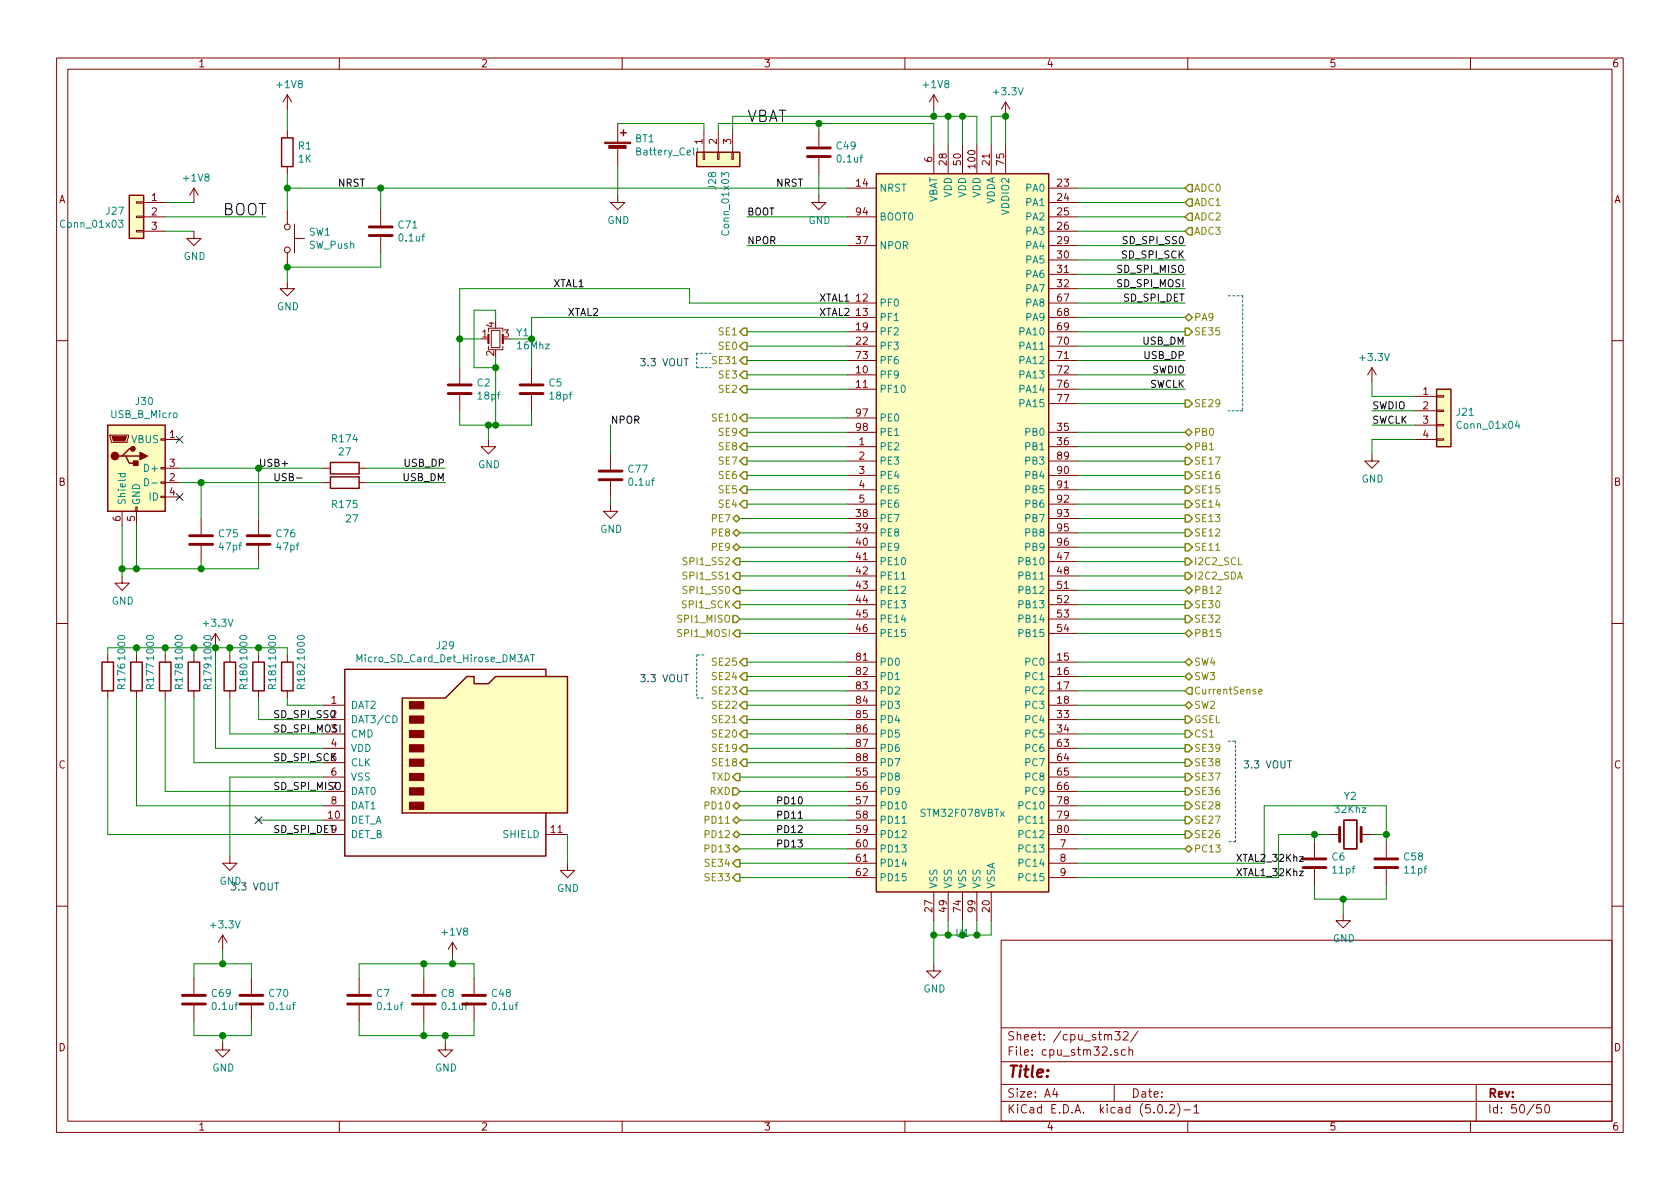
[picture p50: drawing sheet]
<svg xmlns="http://www.w3.org/2000/svg" width="297mm" height="210mm" viewBox="0 0 297 210" stroke-linecap="round" stroke-linejoin="round" font-family="sans-serif">
<defs><g id="words">
<g font-size="2.8">
<text x="132.1" y="21.6">VBAT</text>
<text x="39.4" y="38.1">BOOT</text>
</g>
<text font-size="2.8" fill="#840000" x="178" y="190.5">Title:</text>
<g font-size="2.1" fill="#840000">
<text x="178" y="184">Sheet: /cpu_stm32/</text>
<text x="178" y="186.7">File: cpu_stm32.sch</text>
<text x="178" y="196.9">KiCad E.D.A. kicad (5.0.2)-1</text>
<text x="178" y="194.1">Size: A4</text>
<text x="200" y="194.1">Date:</text>
<text x="263" y="194.1">Rev:</text>
<text x="263" y="196.9">Id: 50/50</text>
</g>
<g font-size="1.8" fill="#840000">
<text x="35" y="11.9">1</text>
<text x="85" y="11.9">2</text>
<text x="135" y="11.9">3</text>
<text x="185" y="11.9">4</text>
<text x="235" y="11.9">5</text>
<text x="285" y="11.9">6</text>
<text x="124.2" y="25.5" transform="rotate(-90 124.2 25.5)">1</text>
<text x="126.7" y="25.5" transform="rotate(-90 126.7 25.5)">2</text>
<text x="129.3" y="25.5" transform="rotate(-90 129.3 25.5)">3</text>
<text x="164.8" y="28.7" transform="rotate(-90 164.8 28.7)">6</text>
<text x="167.4" y="29.2" transform="rotate(-90 167.4 29.2)">28</text>
<text x="169.9" y="29.2" transform="rotate(-90 169.9 29.2)">50</text>
<text x="172.5" y="29.7" transform="rotate(-90 172.5 29.7)">100</text>
<text x="175" y="29.2" transform="rotate(-90 175 29.2)">21</text>
<text x="177.5" y="29.2" transform="rotate(-90 177.5 29.2)">75</text>
<text x="10.4" y="35.9">A</text>
<text x="26.8" y="35.6">1</text>
<text x="151.4" y="33">14</text>
<text x="187" y="33">23</text>
<text x="187" y="35.6">24</text>
<text x="285.4" y="35.9">A</text>
<text x="26.8" y="38.1">2</text>
<text x="26.8" y="40.6">3</text>
<text x="151.4" y="38.1">94</text>
<text x="187" y="38.1">25</text>
<text x="187" y="40.6">26</text>
<text x="151.4" y="43.2">37</text>
<text x="187" y="43.2">29</text>
<text x="187" y="45.7">30</text>
<text x="151.4" y="53.3">12</text>
<text x="187" y="48.3">31</text>
<text x="187" y="50.8">32</text>
<text x="187" y="53.3">67</text>
<text x="85.2" y="59.7">1</text>
<text x="87.4" y="57.9" transform="rotate(-90 87.4 57.9)">4</text>
<text x="89.1" y="59.7">3</text>
<text x="151.4" y="55.9">13</text>
<text x="151.4" y="58.4">19</text>
<text x="187" y="58.4">69</text>
<text x="187" y="55.9">68</text>
<text x="87.4" y="63" transform="rotate(-90 87.4 63)">2</text>
<text x="151.4" y="61">22</text>
<text x="151.4" y="63.5">73</text>
<text x="187" y="61">70</text>
<text x="187" y="63.5">71</text>
<text x="151.4" y="68.6">11</text>
<text x="151.4" y="66">10</text>
<text x="187" y="66">72</text>
<text x="187" y="68.6">76</text>
<text x="187" y="71.1">77</text>
<text x="251.6" y="69.8">1</text>
<text x="30" y="77.5">1</text>
<text x="151.4" y="73.7">97</text>
<text x="151.4" y="76.2">98</text>
<text x="187" y="76.2">35</text>
<text x="251.6" y="72.4">2</text>
<text x="251.6" y="74.9">3</text>
<text x="251.6" y="77.5">4</text>
<text x="30" y="82.5">3</text>
<text x="151.9" y="78.7">1</text>
<text x="151.9" y="81.3">2</text>
<text x="151.9" y="83.8">3</text>
<text x="187" y="78.7">36</text>
<text x="187" y="81.3">89</text>
<text x="187" y="83.8">90</text>
<text x="10.4" y="85.9">B</text>
<text x="30" y="85.1">2</text>
<text x="30" y="87.6">4</text>
<text x="151.9" y="86.4">4</text>
<text x="151.9" y="88.9">5</text>
<text x="187" y="86.4">91</text>
<text x="187" y="88.9">92</text>
<text x="285.4" y="85.9">B</text>
<text x="21.3" y="92.2" transform="rotate(-90 21.3 92.2)">6</text>
<text x="23.9" y="92.2" transform="rotate(-90 23.9 92.2)">5</text>
<text x="151.4" y="91.4">38</text>
<text x="151.4" y="94">39</text>
<text x="187" y="91.4">93</text>
<text x="187" y="94">95</text>
<text x="151.4" y="99.1">41</text>
<text x="151.4" y="101.6">42</text>
<text x="151.4" y="96.5">40</text>
<text x="187" y="99.1">47</text>
<text x="187" y="101.6">48</text>
<text x="187" y="96.5">96</text>
<text x="151.4" y="104.1">43</text>
<text x="151.4" y="106.7">44</text>
<text x="187" y="104.1">51</text>
<text x="187" y="106.7">52</text>
<text x="151.4" y="109.2">45</text>
<text x="151.4" y="111.8">46</text>
<text x="187" y="109.2">53</text>
<text x="187" y="111.8">54</text>
<text x="151.4" y="116.8">81</text>
<text x="151.4" y="119.4">82</text>
<text x="187" y="116.8">15</text>
<text x="187" y="119.4">16</text>
<text x="58.6" y="124.5">1</text>
<text x="151.4" y="121.9">83</text>
<text x="151.4" y="124.5">84</text>
<text x="187" y="121.9">17</text>
<text x="187" y="124.5">18</text>
<text x="151.4" y="127">85</text>
<text x="151.4" y="129.5">86</text>
<text x="187" y="127">33</text>
<text x="187" y="129.5">34</text>
<text x="10.4" y="135.9">C</text>
<text x="58.6" y="132.1">4</text>
<text x="58.6" y="137.2">6</text>
<text x="151.4" y="132.1">87</text>
<text x="151.4" y="134.6">88</text>
<text x="151.4" y="137.2">55</text>
<text x="187" y="132.1">63</text>
<text x="187" y="134.6">64</text>
<text x="187" y="137.2">65</text>
<text x="285.4" y="135.9">C</text>
<text x="58.6" y="142.2">8</text>
<text x="151.4" y="142.2">57</text>
<text x="151.4" y="139.7">56</text>
<text x="187" y="142.2">78</text>
<text x="187" y="139.7">66</text>
<text x="58.1" y="144.8">10</text>
<text x="97.5" y="147.3">11</text>
<text x="151.4" y="144.8">58</text>
<text x="151.4" y="147.3">59</text>
<text x="151.4" y="149.9">60</text>
<text x="187" y="144.8">79</text>
<text x="187" y="147.3">80</text>
<text x="187.5" y="149.9">7</text>
<text x="151.4" y="152.4">61</text>
<text x="151.4" y="154.9">62</text>
<text x="187.5" y="152.4">8</text>
<text x="187.5" y="154.9">9</text>
<text x="164.8" y="161.2" transform="rotate(-90 164.8 161.2)">27</text>
<text x="167.4" y="161.2" transform="rotate(-90 167.4 161.2)">49</text>
<text x="169.9" y="161.2" transform="rotate(-90 169.9 161.2)">74</text>
<text x="172.5" y="161.2" transform="rotate(-90 172.5 161.2)">99</text>
<text x="175" y="161.2" transform="rotate(-90 175 161.2)">20</text>
<text x="10.4" y="185.9">D</text>
<text x="285.4" y="185.9">D</text>
<text x="35" y="199.9">1</text>
<text x="85" y="199.9">2</text>
<text x="135" y="199.9">3</text>
<text x="185" y="199.9">4</text>
<text x="235" y="199.9">5</text>
<text x="285" y="199.9">6</text>
</g>
<g font-size="1.8" fill="#008484">
<text x="49.1" y="15.6">+1V8</text>
<text x="163.4" y="15.6">+1V8</text>
<text x="175.8" y="16.9">+3.3V</text>
<text x="52.8" y="26.4">R1</text>
<text x="52.8" y="28.7">1K</text>
<text x="112.3" y="25.2">BT1</text>
<text x="112.8" y="27.5">Battery_Cell</text>
<text x="148" y="26.4">C49</text>
<text x="148.2" y="28.7">0.1uf</text>
<text x="32.6" y="32.1">+1V8</text>
<text x="126.6" y="33.4" transform="rotate(-90 126.6 33.4)">J28</text>
<text x="155.4" y="33.9">NRST</text>
<text x="168.3" y="35" transform="rotate(-90 168.3 35)">VDD</text>
<text x="170.8" y="35" transform="rotate(-90 170.8 35)">VDD</text>
<text x="173.4" y="35" transform="rotate(-90 173.4 35)">VDD</text>
<text x="181.5" y="33.9">PA0</text>
<text x="11" y="40.3">Conn_01x03</text>
<text x="18.8" y="38">J27</text>
<text x="54.7" y="41.7">SW1</text>
<text x="70.5" y="40.4">C71</text>
<text x="107.4" y="39.6">GND</text>
<text x="128.9" y="41.3" transform="rotate(-90 128.9 41.3)">Conn_01x03</text>
<text x="143" y="39.6">GND</text>
<text x="155.4" y="39">BOOT0</text>
<text x="165.7" y="36.1" transform="rotate(-90 165.7 36.1)">VBAT</text>
<text x="175.9" y="36.2" transform="rotate(-90 175.9 36.2)">VDDA</text>
<text x="178.4" y="37.8" transform="rotate(-90 178.4 37.8)">VDDIO2</text>
<text x="181.5" y="36.4">PA1</text>
<text x="181.5" y="39">PA2</text>
<text x="181.5" y="41.5">PA3</text>
<text x="32.5" y="46">GND</text>
<text x="54.7" y="44">SW_Push</text>
<text x="70.7" y="42.7">0.1uf</text>
<text x="155.4" y="44.1">NPOR</text>
<text x="181.5" y="44.1">PA4</text>
<text x="181.5" y="46.6">PA5</text>
<text x="181.5" y="49.1">PA6</text>
<text x="181.5" y="51.7">PA7</text>
<text x="49" y="54.9">GND</text>
<text x="91.4" y="59.5">Y1</text>
<text x="155.4" y="54.2">PF0</text>
<text x="155.4" y="56.8">PF1</text>
<text x="155.4" y="59.3">PF2</text>
<text x="180.5" y="59.3">PA10</text>
<text x="181.5" y="54.2">PA8</text>
<text x="181.5" y="56.8">PA9</text>
<text x="91.6" y="61.8">16Mhz</text>
<text x="155.4" y="61.8">PF3</text>
<text x="155.4" y="64.4">PF6</text>
<text x="180.5" y="61.8">PA11</text>
<text x="180.5" y="64.4">PA12</text>
<text x="240.6" y="63.8">+3.3V</text>
<text x="24.1" y="71.6">J30</text>
<text x="84.4" y="68.3">C2</text>
<text x="84.6" y="70.7">18pf</text>
<text x="97.1" y="68.3">C5</text>
<text x="97.3" y="70.7">18pf</text>
<text x="155.4" y="69.5">PF10</text>
<text x="155.4" y="66.9">PF9</text>
<text x="180.5" y="66.9">PA13</text>
<text x="180.5" y="69.5">PA14</text>
<text x="19.7" y="73.9">USB_B_Micro</text>
<text x="155.4" y="74.5">PE0</text>
<text x="155.4" y="77.1">PE1</text>
<text x="180.5" y="72">PA15</text>
<text x="181.5" y="77.1">PB0</text>
<text x="257.6" y="73.5">J21</text>
<text x="257.9" y="75.8">Conn_01x04</text>
<text x="23.3" y="78.4">VBUS</text>
<text x="25.9" y="83.4">D+</text>
<text x="58.9" y="78.2">R174</text>
<text x="60" y="80.5">27</text>
<text x="84.5" y="82.8">GND</text>
<text x="111.2" y="83.6">C77</text>
<text x="155.4" y="79.6">PE2</text>
<text x="155.4" y="82.2">PE3</text>
<text x="181.5" y="79.6">PB1</text>
<text x="181.5" y="82.2">PB3</text>
<text x="22.2" y="89.4" transform="rotate(-90 22.2 89.4)">Shield</text>
<text x="24.8" y="89.4" transform="rotate(-90 24.8 89.4)">GND</text>
<text x="26.4" y="88.5">ID</text>
<text x="58.9" y="89.8">R175</text>
<text x="111.3" y="85.9">0.1uf</text>
<text x="155.4" y="84.7">PE4</text>
<text x="155.4" y="87.2">PE5</text>
<text x="155.4" y="89.8">PE6</text>
<text x="181.5" y="84.7">PB4</text>
<text x="181.5" y="87.2">PB5</text>
<text x="181.5" y="89.8">PB6</text>
<text x="240.7" y="85.3">GND</text>
<text x="38.8" y="95">C75</text>
<text x="48.9" y="95">C76</text>
<text x="61.3" y="92.4">27</text>
<text x="106.1" y="94.2">GND</text>
<text x="155.4" y="92.3">PE7</text>
<text x="155.4" y="94.9">PE8</text>
<text x="181.5" y="92.3">PB7</text>
<text x="181.5" y="94.9">PB8</text>
<text x="38.9" y="97.3">47pf</text>
<text x="49" y="97.3">47pf</text>
<text x="155.4" y="99.9">PE10</text>
<text x="155.4" y="97.4">PE9</text>
<text x="180.5" y="99.9">PB10</text>
<text x="181.5" y="97.4">PB9</text>
<text x="19.8" y="106.9">GND</text>
<text x="155.4" y="102.5">PE11</text>
<text x="155.4" y="105">PE12</text>
<text x="155.4" y="107.6">PE13</text>
<text x="180.5" y="102.5">PB11</text>
<text x="180.5" y="105">PB12</text>
<text x="180.5" y="107.6">PB13</text>
<text x="36.1" y="110.8">+3.3V</text>
<text x="155.4" y="110.1">PE14</text>
<text x="155.4" y="112.6">PE15</text>
<text x="180.5" y="110.1">PB14</text>
<text x="180.5" y="112.6">PB15</text>
<text x="22.1" y="116.5" transform="rotate(-90 22.1 116.5)">1000</text>
<text x="27.2" y="116.5" transform="rotate(-90 27.2 116.5)">1000</text>
<text x="32.3" y="116.5" transform="rotate(-90 32.3 116.5)">1000</text>
<text x="37.4" y="116.5" transform="rotate(-90 37.4 116.5)">1000</text>
<text x="43.7" y="116.5" transform="rotate(-90 43.7 116.5)">1000</text>
<text x="48.8" y="116.5" transform="rotate(-90 48.8 116.5)">1000</text>
<text x="53.9" y="116.5" transform="rotate(-90 53.9 116.5)">1000</text>
<text x="63.5" y="117.1">Micro_SD_Card_Det_Hirose_DM3AT</text>
<text x="77.3" y="114.8">J29</text>
<text x="155.4" y="117.7">PD0</text>
<text x="181.5" y="117.7">PC0</text>
<text x="22.1" y="121.7" transform="rotate(-90 22.1 121.7)">R176</text>
<text x="27.2" y="121.7" transform="rotate(-90 27.2 121.7)">R177</text>
<text x="32.3" y="121.7" transform="rotate(-90 32.3 121.7)">R178</text>
<text x="37.4" y="121.7" transform="rotate(-90 37.4 121.7)">R179</text>
<text x="43.7" y="121.7" transform="rotate(-90 43.7 121.7)">R180</text>
<text x="48.8" y="121.7" transform="rotate(-90 48.8 121.7)">R181</text>
<text x="53.9" y="121.7" transform="rotate(-90 53.9 121.7)">R182</text>
<text x="62" y="125.3">DAT2</text>
<text x="155.4" y="120.3">PD1</text>
<text x="155.4" y="122.8">PD2</text>
<text x="155.4" y="125.3">PD3</text>
<text x="181.5" y="120.3">PC1</text>
<text x="181.5" y="122.8">PC2</text>
<text x="181.5" y="125.3">PC3</text>
<text x="62" y="127.9">DAT3/CD</text>
<text x="62" y="130.4">CMD</text>
<text x="155.4" y="127.9">PD4</text>
<text x="155.4" y="130.4">PD5</text>
<text x="181.5" y="127.9">PC4</text>
<text x="181.5" y="130.4">PC5</text>
<text x="62" y="133">VDD</text>
<text x="62" y="135.5">CLK</text>
<text x="155.4" y="133">PD6</text>
<text x="155.4" y="135.5">PD7</text>
<text x="181.5" y="133">PC6</text>
<text x="181.5" y="135.5">PC7</text>
<text x="62" y="138">VSS</text>
<text x="62" y="140.6">DAT0</text>
<text x="62" y="143.1">DAT1</text>
<text x="155.4" y="143.1">PD10</text>
<text x="155.4" y="138">PD8</text>
<text x="155.4" y="140.6">PD9</text>
<text x="180.5" y="143.1">PC10</text>
<text x="181.5" y="138">PC8</text>
<text x="181.5" y="140.6">PC9</text>
<text x="236.2" y="143.8">32Khz</text>
<text x="237.7" y="141.4">Y2</text>
<text x="62" y="145.7">DET_A</text>
<text x="62" y="148.2">DET_B</text>
<text x="89" y="148.2">SHIELD</text>
<text x="155.4" y="145.7">PD11</text>
<text x="155.4" y="148.2">PD12</text>
<text x="163.1" y="144.4">STM32F078VBTx</text>
<text x="180.5" y="145.7">PC11</text>
<text x="180.5" y="148.2">PC12</text>
<text x="155.4" y="150.7">PD13</text>
<text x="155.4" y="153.3">PD14</text>
<text x="155.4" y="155.8">PD15</text>
<text x="180.5" y="150.7">PC13</text>
<text x="180.5" y="153.3">PC14</text>
<text x="180.5" y="155.8">PC15</text>
<text x="235.5" y="152.2">C6</text>
<text x="235.7" y="154.5">11pf</text>
<text x="248.3" y="152.2">C58</text>
<text x="248.4" y="154.5">11pf</text>
<text x="38.8" y="156.5">GND</text>
<text x="98.5" y="157.7">GND</text>
<text x="165.7" y="157.2" transform="rotate(-90 165.7 157.2)">VSS</text>
<text x="168.3" y="157.2" transform="rotate(-90 168.3 157.2)">VSS</text>
<text x="170.8" y="157.2" transform="rotate(-90 170.8 157.2)">VSS</text>
<text x="173.4" y="157.2" transform="rotate(-90 173.4 157.2)">VSS</text>
<text x="175.9" y="157.2" transform="rotate(-90 175.9 157.2)">VSSA</text>
<text x="37.4" y="164.2">+3.3V</text>
<text x="78.3" y="165.4">+1V8</text>
<text x="235.7" y="166.6">GND</text>
<text x="37.5" y="176.3">C69</text>
<text x="37.7" y="178.6">0.1uf</text>
<text x="47.7" y="176.3">C70</text>
<text x="47.8" y="178.6">0.1uf</text>
<text x="66.6" y="176.3">C7</text>
<text x="66.9" y="178.6">0.1uf</text>
<text x="78.1" y="176.3">C8</text>
<text x="78.3" y="178.6">0.1uf</text>
<text x="87" y="176.3">C48</text>
<text x="87.2" y="178.6">0.1uf</text>
<text x="163.3" y="175.5">GND</text>
<text x="37.5" y="189.5">GND</text>
<text x="76.9" y="189.5">GND</text>
</g>
<g font-size="1.8">
<text x="59.7" y="33">NRST</text>
<text x="137.2" y="33">NRST</text>
<text x="198.6" y="45.7">SD_SPI_SCK</text>
<text x="198.9" y="43.2">SD_SPI_SS0</text>
<text x="97.8" y="50.8">XTAL1</text>
<text x="144.8" y="53.3">XTAL1</text>
<text x="197.8" y="48.3">SD_SPI_MISO</text>
<text x="197.8" y="50.8">SD_SPI_MOSI</text>
<text x="198.7" y="53.3">SD_SPI_DET</text>
<text x="100.3" y="55.9">XTAL2</text>
<text x="144.8" y="55.9">XTAL2</text>
<text x="202.1" y="61">USB_DM</text>
<text x="202.4" y="63.5">USB_DP</text>
<text x="107.9" y="74.9">NPOR</text>
<text x="242.6" y="72.4">SWDIO</text>
<text x="242.6" y="74.9">SWCLK</text>
<text x="45.7" y="82.5">USB+</text>
<text x="71.6" y="82.5">USB_DP</text>
<text x="48.3" y="85.1">USB-</text>
<text x="71.3" y="85.1">USB_DM</text>
<text x="48.3" y="127">SD_SPI_SS02</text>
<text x="48.3" y="129.5">SD_SPI_MOSI</text>
<text x="58.6" y="129.5">3</text>
<text x="48.3" y="134.6">SD_SPI_SCK5</text>
<text x="48.3" y="139.7">SD_SPI_MISO</text>
<text x="58.6" y="139.7">7</text>
<text x="48.3" y="147.3">SD_SPI_DET9</text>
</g>
<g font-size="1.8" fill="#848400">
<text x="211.1" y="33.9">ADC0</text>
<text x="211.1" y="36.4">ADC1</text>
<text x="211.1" y="39">ADC2</text>
<text x="211.1" y="41.5">ADC3</text>
<text x="127.2" y="59.3">SE1</text>
<text x="211.1" y="59.3">SE35</text>
<text x="211.1" y="56.8">PA9</text>
<text x="126.2" y="64.4">SE31</text>
<text x="127.2" y="61.8">SE0</text>
<text x="127.2" y="69.5">SE2</text>
<text x="127.2" y="66.9">SE3</text>
<text x="126.2" y="74.5">SE10</text>
<text x="127.2" y="77.1">SE9</text>
<text x="211.1" y="72">SE29</text>
<text x="127.2" y="82.2">SE7</text>
<text x="127.2" y="79.6">SE8</text>
<text x="211.1" y="82.2">SE17</text>
<text x="127.2" y="89.8">SE4</text>
<text x="127.2" y="87.2">SE5</text>
<text x="127.2" y="84.7">SE6</text>
<text x="211.1" y="89.8">SE14</text>
<text x="211.1" y="87.2">SE15</text>
<text x="211.1" y="84.7">SE16</text>
<text x="211.1" y="94.9">SE12</text>
<text x="211.1" y="92.3">SE13</text>
<text x="211.1" y="97.4">SE11</text>
<text x="211.1" y="107.6">SE30</text>
<text x="211.1" y="105">PB12</text>
<text x="211.1" y="110.1">SE32</text>
<text x="211.1" y="112.6">PB15</text>
<text x="126.2" y="117.7">SE25</text>
<text x="211.1" y="117.7">SW4</text>
<text x="126.2" y="125.3">SE22</text>
<text x="126.2" y="122.8">SE23</text>
<text x="126.2" y="120.3">SE24</text>
<text x="211.1" y="125.3">SW2</text>
<text x="211.1" y="120.3">SW3</text>
<text x="126.2" y="130.4">SE20</text>
<text x="126.2" y="127.9">SE21</text>
<text x="211.1" y="127.9">GSEL</text>
<text x="211.1" y="130.4">CS1</text>
<text x="126.2" y="135.5">SE18</text>
<text x="126.2" y="133">SE19</text>
<text x="211.1" y="135.5">SE38</text>
<text x="211.1" y="133">SE39</text>
<text x="125.6" y="140.6">RXD</text>
<text x="125.8" y="138">TXD</text>
<text x="211.1" y="143.1">SE28</text>
<text x="211.1" y="140.6">SE36</text>
<text x="211.1" y="138">SE37</text>
<text x="211.1" y="148.2">SE26</text>
<text x="211.1" y="145.7">SE27</text>
<text x="125" y="155.8">SE33</text>
<text x="125" y="153.3">SE34</text>
</g>
<g font-size="1.8" fill="#0000c2">
<text x="113" y="64.8">3.3 VOUT</text>
<text x="113" y="120.6">3.3 VOUT</text>
<text x="219.7" y="135.9">3.3 VOUT</text>
<text x="40.6" y="157.5">3.3 VOUT</text>
</g>
<text font-size="1.8" fill="#008400" x="169.1" y="165.7">U1</text>
<g font-size="1.7">
<text x="132.1" y="38.1">BOOT</text>
<text x="132.1" y="43.2">NPOR</text>
<text x="203.2" y="68.6">SWCLK</text>
<text x="203.7" y="66">SWDIO</text>
<text x="137.2" y="142.2">PD10</text>
<text x="137.2" y="144.8">PD11</text>
<text x="137.2" y="147.3">PD12</text>
<text x="137.2" y="149.9">PD13</text>
<text x="218.4" y="154.9">XTAL1_32Khz</text>
<text x="218.4" y="152.4">XTAL2_32Khz</text>
</g>
<g font-size="1.7" fill="#848400">
<text x="211" y="77.1">PB0</text>
<text x="211" y="79.6">PB1</text>
<text x="126" y="92.3">PE7</text>
<text x="126" y="94.8">PE8</text>
<text x="121.3" y="99.9">SPI1_SS2</text>
<text x="126" y="97.4">PE9</text>
<text x="211" y="99.9">I2C2_SCL</text>
<text x="120.9" y="107.5">SPI1_SCK</text>
<text x="121.3" y="105">SPI1_SS0</text>
<text x="121.3" y="102.5">SPI1_SS1</text>
<text x="211" y="102.5">I2C2_SDA</text>
<text x="120.2" y="110.1">SPI1_MISO</text>
<text x="120.2" y="112.6">SPI1_MOSI</text>
<text x="211" y="122.8">CurrentSense</text>
<text x="125" y="143.1">PD10</text>
<text x="125" y="145.6">PD11</text>
<text x="125" y="148.2">PD12</text>
<text x="125" y="150.7">PD13</text>
<text x="211" y="150.7">PC13</text>
</g>
</g></defs>
<g fill="none" stroke="#840000" stroke-width=".18">
<path d="M10 10.3h277v189.9h-277zM12 12.2h273v186.1h-273zM50.8 16.8v2.5M50.8 16.8l-.8 1.2M50.8 16.8l.8 1.2M60 10.3v1.9M110 10.3v1.9M160 10.3v1.9M165.1 16.8v2.5M165.1 16.8l-.8 1.2M165.1 16.8l.8 1.2M177.8 18v2.6"/>
<path d="M177.8 18l-.8 1.3M177.8 18l.8 1.3M210 10.3v1.9M260 10.3v1.9M24.1 38.2h1.3v.3h-1.3zM24.1 35.7h1.3v.2h-1.3zM25.4 38.3h3.8M25.4 35.8h3.8M34.3 33.3v2.5M34.3 33.3l-.8 1.2M34.3 33.3l.8 1.2M50.8 23.1v1.3"/>
<path d="M50.8 29.5v1.2M50.8 37.1v2.5M52.1 39.6v5.1M67.3 37.1v2.8M109.2 34.5v1.3h1.3l-1.3 1.3-1.3-1.3h1.3M109.2 21.8v3.3M109.2 26.2v3.3M124.3 26.9h.3v1.3h-.3zM124.5 23.1v3.8M126.9 26.9h.2v1.3h-.2zM127 23.1v3.8M129.4 26.9h.3v1.3h-.3z"/>
<path d="M129.5 23.1v3.8M144.8 34.5v1.3h1.2l-1.2 1.3-1.3-1.3h1.3M144.8 23.1v2.8M144.8 27.9v2.8M149.9 38.3h5M149.9 33.3h5M165.1 25.6v5.1M167.6 25.6v5.1M170.2 25.6v5.1M172.7 25.6v5.1M175.3 25.6v5.1M177.8 25.6v5.1"/>
<path d="M185.4 38.3h5.1M185.4 33.3h5.1M185.4 35.8h5.1M24.1 40.8h1.3v.2h-1.3zM25.4 40.9h3.8M34.3 40.9v1.3h1.3l-1.3 1.2-1.3-1.2h1.3M50.8 49.8v1.2h1.3l-1.3 1.3-1.3-1.3h1.3M50.8 44.7v2.5M52.1 42.2h1.7M67.3 41.9v2.8M86.4 58.7v-.7h2.5v.7M86.9 58.4h1.5v3.1h-1.5z"/>
<path d="M149.9 43.4h5M149.9 58.7h5M149.9 53.6h5M149.9 56.1h5M185.4 43.4h5.1M185.4 58.7h5.1M185.4 40.9h5.1M185.4 46h5.1M185.4 48.5h5.1M185.4 51h5.1M185.4 53.6h5.1M185.4 56.1h5.1"/>
<path d="M10 60.2h2M19.4 77h3.3v.2l-.2 1h-2.8zM28.4 77.6h.8v.2h-.8zM29.2 77.7h2.5M81.3 65v2.8M81.3 69.8v2.8M86.4 77.7v1.3h1.2l-1.2 1.3-1.3-1.3h1.3M86.4 61.2v.6h2.5v-.6M94 65v2.8M94 69.8v2.8M149.9 61.2h5M149.9 63.7h5"/>
<path d="M149.9 66.3h5M149.9 68.8h5M149.9 76.4h5M149.9 79h5M149.9 73.9h5M185.4 61.2h5.1M185.4 63.7h5.1M185.4 66.3h5.1M185.4 68.8h5.1M185.4 71.4h5.1M185.4 76.4h5.1M185.4 79h5.1"/>
<path d="M242.6 65l-.8 1.3M242.6 65v2.6M242.6 65l.7 1.3M250.2 77.7h3.8M250.2 70.1h3.8M250.2 72.6h3.8M250.2 75.2h3.8M254 77.6h1.3v.2h-1.3zM254 75.1h1.3v.2h-1.3zM254 72.5h1.3v.3h-1.3zM254 70h1.3v.2h-1.3zM285 60.2h2"/>
<path d="M21.6 90.4v2.6M24 89.7h.3v.7h-.3zM24.1 90.4v2.6M28.4 87.8h.8v.2h-.8zM28.4 85.2h.8v.3h-.8zM28.4 82.7h.8v.2h-.8zM29.2 85.3h2.5M29.2 82.8h2.5M29.2 87.9h2.5M35.6 91.7v2.8M35.6 96.5v2.8M45.7 91.7v2.8"/>
<path d="M45.7 96.5v2.8M57.1 85.3h1.3M57.1 82.8h1.3M63.5 85.3h1.3M63.5 82.8h1.3M107.9 89.1v1.3h1.3l-1.3 1.3-1.2-1.3h1.2M107.9 80.3v2.8M107.9 85.1v2.8M149.9 99.3h5M149.9 81.5h5M149.9 84.1h5M149.9 86.6h5"/>
<path d="M149.9 89.1h5M149.9 91.7h5M149.9 94.2h5M149.9 96.8h5M185.4 99.3h5.1M185.4 81.5h5.1M185.4 84.1h5.1M185.4 86.6h5.1M185.4 89.1h5.1M185.4 91.7h5.1M185.4 94.2h5.1M185.4 96.8h5.1"/>
<path d="M242.6 80.3v1.2h1.2l-1.2 1.3-1.3-1.3h1.3M10 110.3h2M19 115.8v1.3M21.6 101.8v1.3h1.3l-1.3 1.3-1.3-1.3h1.3M24.1 115.8v1.3M29.2 115.8v1.3M34.3 115.8v1.3M38.1 112l-.8 1.3M38.1 112v2.5M38.1 112l.8 1.3M40.6 115.8v1.3M45.7 115.8v1.3"/>
<path d="M50.8 115.8v1.3M149.9 101.8h5M149.9 104.4h5M149.9 106.9h5M149.9 109.5h5M149.9 112h5M149.9 117.1h5M149.9 119.6h5M185.4 101.8h5.1M185.4 104.4h5.1M185.4 106.9h5.1M185.4 109.5h5.1"/>
<path d="M185.4 112h5.1M185.4 117.1h5.1M185.4 119.6h5.1M285 110.3h2M19 122.2v1.2M24.1 122.2v1.2M29.2 122.2v1.2M34.3 122.2v1.2M40.6 122.2v1.2M45.7 122.2v1.2M50.8 122.2v1.2M57.1 124.7h3.9"/>
<path d="M57.1 127.2h3.9M57.1 129.8h3.9M57.1 132.3h3.9M57.1 134.9h3.9M57.1 137.4h3.9M57.1 139.9h3.9M149.9 122.2h5M149.9 124.7h5M149.9 127.2h5M149.9 129.8h5M149.9 132.3h5M149.9 134.9h5"/>
<path d="M149.9 137.4h5M149.9 139.9h5M185.4 122.2h5.1M185.4 124.7h5.1M185.4 127.2h5.1M185.4 129.8h5.1M185.4 132.3h5.1M185.4 134.9h5.1M185.4 137.4h5.1M185.4 139.9h5.1M40.6 151.4v1.2h1.3l-1.3 1.3-1.2-1.3h1.2M57.1 142.5h3.9"/>
<path d="M57.1 145h3.9M57.1 147.6h3.9M96.5 147.6h3.8M100.3 152.6v1.3h1.3l-1.3 1.3-1.2-1.3h1.2M149.9 142.5h5M149.9 145h5M149.9 147.6h5M149.9 150.1h5M149.9 152.6h5M149.9 155.2h5M165.1 157.7v5.1M167.6 157.7v5.1"/>
<path d="M170.2 157.7v5.1M172.7 157.7v5.1M175.3 157.7v5.1M185.4 142.5h5.1M185.4 145h5.1M185.4 147.6h5.1M185.4 150.1h5.1M185.4 152.6h5.1M185.4 155.2h5.1M232.4 148.8v2.8M232.4 153.7v2.8M234.9 147.6h2"/>
<path d="M240.7 147.6h1.9M245.1 148.8v2.8M245.1 153.7v2.8M10 160.2h2M34.3 173v2.8M34.3 177.8v2.8M39.4 165.3l-.8 1.3M39.4 165.3v2.6M39.4 165.3l.7 1.3M44.4 173v2.8M44.4 177.8v2.8M63.5 173v2.8"/>
<path d="M63.5 177.8v2.8M74.9 173v2.8M74.9 177.8v2.8M80 166.6l-.8 1.3M80 166.6v2.6M80 166.6l.8 1.3M83.8 173v2.8M83.8 177.8v2.8M165.1 170.4v1.3h1.3l-1.3 1.3-1.3-1.3h1.3M177 166.3h108v32h-108zM237.5 161.5v1.3h1.3l-1.3 1.3-1.3-1.3h1.3M285 160.2h2"/>
<path d="M39.4 184.4v1.3h1.2l-1.2 1.2-1.3-1.2h1.3M60 198.3v1.9M78.7 184.4v1.3h1.3l-1.3 1.2-1.2-1.2h1.2M110 198.3v1.9M160 198.3v1.9M177 194.8h108M177 191.8h108M177 187.8h108M177 181.8h108M186.5 192.5l-.4 1h1M186.8 193v1M197 191.8v3"/>
<path d="M197.1 182.4h.9l-.4 .6 .4 .1v.7l-.2 .1-.7-.1M197.6 185.7l-.3-.1-.2 .2v.2l.5 .2v.3h-.5M198.6 182.6l.2-.2h.4l.2 .2 .1 .2-.1 .3-.8 .8h.9M199 185.7l-.4-.1-.3 .3v.6l.3 .1 .4-.1M199.6 185.7l.2-.1 .4 .1 .1 .9M199.6 185.1v1.5M201.2 182.3l-1.3 2M204.8 195.5l.4-.2a.94 .94 0 0 1 0 1.5 .79 .79 0 0 1-.4-1.3zM206.2 196.7v.1M206.8 195.5l.2-.2h.4l.2 .2 .1 .3-.1 .2-.8 .8h.9M208.2 195.1a1.71 1.71 0 0 1 0 2.3M209.3 196.3h1.2"/>
<path d="M210 198.3v1.9M211.1 195.8l.4-.5v1.5M211.1 196.8h.9M260 198.3v1.9M261 191.8v6.5M272.5 195.3h-.7l-.1 .7 .2-.1 .5 .1 .1 .2v.5l-.2 .1-.6-.1M273.3 195.4l.3-.1a.94 .94 0 0 1 0 1.5h-.1a1 1 0 0 1-.2-1.4z"/>
<circle cx="50.8" cy="40.1" r=".51"/>
<circle cx="50.8" cy="44.2" r=".51"/>
</g>
<g fill="none" stroke="#008400" stroke-width=".18">
<path d="M50.8 19.3v3.8M165.1 19.3v1.3M29.2 38.3h17.8M29.2 35.8h5.1M50.8 30.7v6.4M50.8 33.3h99.1M67.3 33.3v3.8M109.2 21.8h15.3v1.3M109.2 29.5v5M127 23.1v-1.3h38.1v3.8M129.5 23.1v-2.5h43.2v5M132.1 38.3h17.8"/>
<path d="M144.8 21.8v1.3M144.8 30.7v3.8M167.6 20.6v5M170.2 20.6v5M175.3 25.6v-5h2.5v5M190.5 38.3h19M190.5 33.3h19M190.5 35.8h19M29.2 40.9h5.1M67.3 44.7v2.5h-16.5v2.6M81.3 59.9h3.8M87.6 56.8v-1.9h-3.8v10.1h3.8"/>
<path d="M90.2 59.9h3.8M132.1 58.7h17.8M132.1 43.4h17.8M149.9 53.6h-28v-2.6h-40.6v14M149.9 56.1h-55.9v8.9M190.5 51h19M190.5 58.7h19M190.5 53.6h19M190.5 56.1h19M190.5 40.9h19M190.5 48.5h19M190.5 43.4h19"/>
<path d="M190.5 46h19M81.3 72.6v2.6h12.7v-2.6M86.4 75.2v2.5M87.6 63.1v12.1M107.9 75.2v5.1M132.1 79h17.8M132.1 76.4h17.8M132.1 73.9h17.8M132.1 61.2h17.8M132.1 66.3h17.8M132.1 68.8h17.8M132.1 63.7h17.8"/>
<path d="M190.5 79h19M190.5 76.4h19M190.5 61.2h19M190.5 66.3h19M190.5 71.4h19M190.5 68.8h19M190.5 63.7h19M242.6 75.2h7.6M242.6 67.6v2.5h7.6M242.6 72.6h7.6M250.2 77.7h-7.6v2.6M21.6 93v8.8"/>
<path d="M24.1 93v7.6M31.7 85.3h25.4M31.7 82.8h25.4M35.6 85.3v6.4M35.6 99.3v1.3M45.7 82.8v8.9M45.7 99.3v1.3h-24.1M64.8 85.3h13.9M64.8 82.8h13.9M107.9 87.9v1.2M130.8 96.8h19.1M130.8 94.2h19.1"/>
<path d="M130.8 91.7h19.1M130.8 99.3h19.1M132.1 81.5h17.8M132.1 84.1h17.8M132.1 86.6h17.8M132.1 89.1h17.8M190.5 81.5h19M190.5 84.1h19M190.5 96.8h19M190.5 94.2h19M190.5 91.7h19M190.5 86.6h19"/>
<path d="M190.5 89.1h19M190.5 99.3h19M19 115.8v-1.3h31.8v1.3M24.1 114.5v1.3M29.2 114.5v1.3M34.3 114.5v1.3M38.1 114.5v17.8h19M40.6 114.5v1.3M45.7 114.5v1.3M130.8 112h19.1M130.8 101.8h19.1M130.8 104.4h19.1"/>
<path d="M130.8 106.9h19.1M130.8 109.5h19.1M132.1 117.1h17.8M132.1 119.6h17.8M190.5 117.1h19M190.5 119.6h19M190.5 112h19M190.5 101.8h19M190.5 104.4h19M190.5 106.9h19M190.5 109.5h19M19 123.4v24.2h38.1"/>
<path d="M24.1 123.4v19.1h33M29.2 123.4v16.5h27.9M34.3 123.4v11.5h22.8M40.6 123.4v6.4h16.5M45.7 123.4v3.8h11.4M50.8 123.4v1.3h6.3M57.1 137.4h-16.5v14M130.8 137.4h19.1M130.8 139.9h19.1M132.1 127.2h17.8M132.1 129.8h17.8M132.1 132.3h17.8"/>
<path d="M132.1 134.9h17.8M132.1 122.2h17.8M132.1 124.7h17.8M190.5 127.2h19M190.5 129.8h19M190.5 132.3h19M190.5 134.9h19M190.5 122.2h19M190.5 124.7h19M190.5 137.4h19M190.5 139.9h19M45.7 145h11.4"/>
<path d="M100.3 147.6v5M130.8 150.1h19.1M130.8 142.5h19.1M130.8 145h19.1M130.8 147.6h19.1M130.8 152.6h19.1M130.8 155.2h19.1M190.5 150.1h19M190.5 142.5h19M190.5 145h19M190.5 147.6h19M232.4 147.6v1.2"/>
<path d="M232.4 156.5v2.5h12.7v-2.5M234.9 147.6h-8.8v7.6h-35.6M237.5 159v2.5M242.6 147.6h2.5M245.1 148.8v-6.3h-21.6v10.1h-33M34.3 173v-2.6h10.1v2.6M39.4 167.9v2.5M63.5 173v-2.6h20.3v2.6M74.9 170.4v2.6M80 169.2v1.2M165.1 162.8v7.6M167.6 162.8v2.5"/>
<path d="M170.2 162.8v2.5M172.7 162.8v2.5M175.3 162.8v2.5h-10.2M34.3 180.6v2.5h10.1v-2.5M39.4 183.1v1.3M63.5 180.6v2.5h20.3v-2.5M74.9 180.6v2.5M78.7 183.1v1.3"/>
</g>
<g fill="none" stroke="#840000" stroke-width=".51">
<path d="M142.7 27.7h4.1M142.7 26.2h4.1M65.3 41.7h4M65.3 40.1h4M79.2 69.6h4.1M79.2 68.1h4.1M91.9 69.6h4.1M91.9 68.1h4.1M33.5 96.3h4.1M33.5 94.7h4.1M43.7 96.3h4.1M43.7 94.7h4.1"/>
<path d="M105.9 84.8h4.1M105.9 83.3h4.1M230.4 153.4h4M230.4 151.9h4M236.9 146.3v2.5M240.7 146.3v2.5M243.1 153.4h4M243.1 151.9h4M32.3 177.5h4M32.3 176h4M42.4 177.5h4.1M42.4 176h4.1"/>
<path d="M61.5 177.5h4M61.5 176h4M72.9 177.5h4.1M72.9 176h4.1M81.8 177.5h4.1M81.8 176h4.1"/>
</g>
<g fill="#008400" stroke="#008400" stroke-width=".25">
<circle cx="86.4" cy="75.2" r=".51"/>
<circle cx="94" cy="59.9" r=".51"/>
<circle cx="81.3" cy="59.9" r=".51"/>
<circle cx="87.6" cy="75.2" r=".51"/>
<circle cx="87.6" cy="65" r=".51"/>
<circle cx="165.1" cy="165.3" r=".51"/>
<circle cx="50.8" cy="33.3" r=".51"/>
<circle cx="74.9" cy="170.4" r=".51"/>
<circle cx="74.9" cy="183.1" r=".51"/>
<circle cx="80" cy="170.4" r=".51"/>
<circle cx="78.7" cy="183.1" r=".51"/>
<circle cx="167.6" cy="20.6" r=".51"/>
<circle cx="170.2" cy="20.6" r=".51"/>
<circle cx="167.6" cy="165.3" r=".51"/>
<circle cx="172.7" cy="165.3" r=".51"/>
<circle cx="177.8" cy="20.6" r=".51"/>
<circle cx="39.4" cy="170.4" r=".51"/>
<circle cx="39.4" cy="183.1" r=".51"/>
<circle cx="50.8" cy="47.2" r=".51"/>
<circle cx="67.3" cy="33.3" r=".51"/>
<circle cx="237.5" cy="159" r=".51"/>
<circle cx="245.1" cy="147.6" r=".51"/>
<circle cx="232.4" cy="147.6" r=".51"/>
<circle cx="165.1" cy="20.6" r=".51"/>
<circle cx="144.8" cy="21.8" r=".51"/>
<circle cx="35.6" cy="100.6" r=".51"/>
<circle cx="35.6" cy="85.3" r=".51"/>
<circle cx="45.7" cy="82.8" r=".51"/>
<circle cx="21.6" cy="100.6" r=".51"/>
<circle cx="24.1" cy="100.6" r=".51"/>
<circle cx="38.1" cy="114.5" r=".51"/>
<circle cx="40.6" cy="114.5" r=".51"/>
<circle cx="34.3" cy="114.5" r=".51"/>
<circle cx="29.2" cy="114.5" r=".51"/>
<circle cx="24.1" cy="114.5" r=".51"/>
<circle cx="45.7" cy="114.5" r=".51"/>
</g>
<g fill="none" stroke="#840000" stroke-width=".25">
<path d="M22.9 34.5h2.5v7.7h-2.5zM49.8 24.4h2v5.1h-2zM109.7 23.5h1M110.2 23v1M123.2 26.9h7.6v2.6h-7.6zM154.9 30.7h30.5v127h-30.5zM19 75.2h10.2v15.2h-10.2zM23.5 79.4h-.6l-1.3 1.2h-.6M254 68.8h2.5v10.2h-2.5zM21.6 80.6h.6l.7 1.3h1.2M22.2 80.6h2.6M58.4 84.3h5.1v2.1h-5.1z"/>
<path d="M58.4 81.8h5.1v2h-5.1zM18 117.1h2.1v5.1h-2.1zM23.1 117.1h2v5.1h-2zM28.2 117.1h2v5.1h-2zM33.3 117.1h2v5.1h-2zM39.6 117.1h2.1v5.1h-2.1zM44.7 117.1h2v5.1h-2zM49.8 117.1h2v5.1h-2zM96.5 119.6v-1.2h-35.5v33h35.5v-7.6M71.1 123.4h7.6l3.8-3.8h1.3v1.3h2.6l1.2-1.3h12.7v24.2h-29.2z"/>
</g>
<path d="M86.4 59.2v1.5M88.9 59.2v1.5" fill="none" stroke="#840000" stroke-width=".38"/>
<g fill="none" stroke="#848400" stroke-width=".25">
<path d="M209.5 33.3l.7-.7h.6v1.3h-.6zM209.5 35.8l.7-.6h.6v1.2h-.6zM209.5 38.3l.7-.6h.6v1.3h-.6zM131.4 58h.7v1.3h-.7l-.6-.6zM209.5 58h.7l.6 .7-.6 .6h-.7zM209.5 40.9l.7-.6h.6v1.2h-.6zM209.5 56.1l.7-.6 .6 .6-.6 .7zM131.4 60.6h.7v1.2h-.7l-.6-.6zM131.4 68.2h.7v1.3h-.7l-.6-.7zM131.4 65.7h.7v1.2h-.7l-.6-.6zM131.4 78.4h.7v1.2h-.7l-.6-.6zM131.4 75.8h.7v1.3h-.7l-.6-.7z"/>
<path d="M131.4 73.3h.7v1.2h-.7l-.6-.6zM131.4 63.1h.7v1.3h-.7l-.6-.7zM209.5 70.7h.7l.6 .7-.6 .6h-.7zM209.5 76.4l.7-.6 .6 .6-.6 .7zM209.5 79l.7-.6 .6 .6-.6 .6zM129.6 91.7l.6-.6 .6 .6-.6 .6zM129.6 94.2l.6-.6 .6 .6-.6 .6zM129.6 96.8l.6-.6 .6 .6-.6 .6zM130.2 98.7h.6v1.2h-.6l-.6-.6zM131.4 88.5h.7v1.3h-.7l-.6-.7zM131.4 86h.7v1.2h-.7l-.6-.6zM131.4 83.4h.7v1.3h-.7l-.6-.6z"/>
<path d="M131.4 80.9h.7v1.3h-.7l-.6-.7zM209.5 96.1h.7l.6 .7-.6 .6h-.7zM209.5 93.6h.7l.6 .6-.6 .7h-.7zM209.5 91.1h.7l.6 .6-.6 .6h-.7zM209.5 88.5h.7l.6 .6-.6 .7h-.7zM209.5 86h.7l.6 .6-.6 .6h-.7zM209.5 83.4h.7l.6 .7-.6 .6h-.7zM209.5 80.9h.7l.6 .6-.6 .7h-.7zM209.5 98.7h.7l.6 .6-.6 .6h-.7zM129.6 106.9l.6-.6h.6v1.2h-.6zM129.6 108.9h.6l.6 .6-.6 .6h-.6zM129.6 112l.6-.6h.6v1.2h-.6z"/>
<path d="M129.6 101.8l.6-.6h.6v1.3h-.6zM130.2 103.8h.6v1.2h-.6l-.6-.6zM131.4 119h.7v1.3h-.7l-.6-.7zM131.4 116.5h.7v1.2h-.7l-.6-.6zM209.5 106.3h.7l.6 .6-.6 .7h-.7zM209.5 108.8h.7l.6 .7-.6 .6h-.7zM209.5 101.2h.7l.6 .6-.6 .7h-.7zM209.5 119.6l.7-.6 .6 .6-.6 .7zM209.5 117.1l.7-.6 .6 .6-.6 .6zM209.5 104.4l.7-.6 .6 .6-.6 .6zM209.5 112l.7-.6 .6 .6-.6 .6zM129.5 139.3h.7l.6 .6-.6 .7h-.7z"/>
<path d="M130.2 136.8h.6v1.2h-.6l-.7-.6zM131.4 134.2h.7v1.3h-.7l-.6-.6zM131.4 131.7h.7v1.3h-.7l-.6-.7zM131.4 129.2h.7v1.2h-.7l-.6-.6zM131.4 126.6h.7v1.3h-.7l-.6-.7zM131.4 124.1h.7v1.2h-.7l-.6-.6zM131.4 121.5h.7v1.3h-.7l-.6-.6zM209.5 139.3h.7l.6 .6-.6 .7h-.7zM209.5 136.8h.7l.6 .6-.6 .6h-.7zM209.5 134.2h.7l.6 .7-.6 .6h-.7zM209.5 131.7h.7l.6 .6-.6 .7h-.7zM209.5 124.7l.7-.6 .6 .6-.6 .6z"/>
<path d="M209.5 126.6h.7l.6 .6-.6 .7h-.7zM209.5 129.2h.7l.6 .6-.6 .6h-.7zM210.2 121.6h.6v1.2h-.6l-.7-.6zM129.6 142.5l.6-.6 .6 .6-.6 .6zM129.6 145l.6-.6 .6 .6-.6 .6zM129.6 147.6l.6-.6 .6 .6-.6 .6zM129.6 150.1l.6-.6 .6 .6-.6 .6zM130.2 154.6h.6v1.2h-.6l-.7-.6zM130.2 152h.6v1.3h-.6l-.7-.7zM209.5 146.9h.7l.6 .7-.6 .6h-.7zM209.5 144.4h.7l.6 .6-.6 .7h-.7zM209.5 141.9h.7l.6 .6-.6 .6h-.7z"/>
<path d="M209.5 150.1l.7-.6 .6 .6-.6 .6z"/>
</g>
<path d="M121.5 98.7l-.5-.1-.2 .3 .1 .3 .5 .2v.3l-.2 .2-.4-.1M215 97.3h.7M121.5 103.8l-.5-.1-.2 .2 .1 .3 .5 .3v.3l-.2 .1h-.4M121.5 101.2h-.5l-.2 .2 .1 .3 .5 .2v.4l-.2 .1-.4-.1M222.6 122.3l.5-.1v-.3h-.4l-.1 .2v.6h.5" fill="none" stroke="#848400" stroke-width=".18"/>
<g fill="#ffffc2" stroke="#ffffc2" stroke-width=".18">
<path d="M154.9 30.7h30.5v127h-30.5z"/>
<path d="M22.9 34.5h2.5v7.7h-2.5z"/>
<path d="M123.2 26.9h7.6v2.6h-7.6z"/>
<path d="M19 75.2h10.2v15.2h-10.2z"/>
<path d="M71.1 123.4h7.6l3.8-3.8h1.3v1.3h2.6l1.2-1.3h12.7v24.2h-29.2z"/>
<path d="M254 68.8h2.5v10.2h-2.5z"/>
</g>
<g fill="none" stroke="#008484" stroke-width=".18">
<path d="M21 38.9h.7l-.4 .5 .4 .1-.1 .7h-.4l-.2-.1M123.3 26.1v1.1l.2 .2M127.6 31.3v-.8l.5 .4 .1-.3h.6l.1 .5-.2 .2M268.2 74.4l-.3 .9h.8M268.6 74.9v.9M20.9 83.7h1.2M21.4 83.7l-.1 .4 .2 .2 .6-.1v-.5M25.6 84.6a.64 .64 0 0 1 .7 .7 .64 .64 0 0 1-.7 .6zM26.8 85.4h1M92.7 117l.4-1.2 .4 1.2M93.8 115.8h.7M94.2 115.8v1.2"/>
<path d="M159.4 102.4h.7M69.5 126.5a.64 .64 0 0 1 .7 .7 .64 .64 0 0 1-.7 .6zM159.5 145.6h.7"/>
</g>
<path d="M52.4 84.5h1M141.1 144.7h.8M229.8 154h.6l-.6 .9h.6M229.8 151.5h.6l-.6 .8h.6" fill="none" stroke="#000" stroke-width=".18"/>
<path d="M237.6 145h2.3v5.1h-2.3z" fill="none" stroke="#840000" stroke-width=".3"/>
<g fill="#840000" stroke="#840000" stroke-width=".18">
<path d="M106.9 25.1h4.6v.3h-4.6z"/>
<path d="M107.6 25.7h3.1v.5h-3.1z"/>
<path d="M19.8 77.2h2.6l-.3 .8h-2z"/>
<path d="M72.4 141.9h2.5v1.2h-2.5z"/>
<path d="M72.4 139.3h2.5v1.3h-2.5z"/>
<path d="M72.4 136.8h2.5v1.2h-2.5z"/>
<path d="M72.4 134.2h2.5v1.3h-2.5z"/>
<path d="M72.4 131.7h2.5v1.3h-2.5z"/>
<path d="M72.4 129.2h2.5v1.2h-2.5z"/>
<path d="M72.4 126.6h2.5v1.3h-2.5z"/>
<path d="M72.4 124.1h2.5v1.2h-2.5z"/>
</g>
<g fill="#840000" stroke="#840000" stroke-width=".25">
<path d="M23.6 81.5h.8v.8h-.8z"/>
<path d="M24.8 80l1.2 .6-1.2 .7z"/>
<circle cx="20.3" cy="80.6" r=".63"/>
<circle cx="23.5" cy="79.4" r=".38"/>
</g>
<path d="M217.2 52.3h2.5M219.7 52.3v20.3M123.2 62.5v2.5M123.2 65h2.5M125.7 62.5h-2.5M219.7 72.6h-2.5M123.2 115.8v7.6M124.5 115.8h-1.3M123.2 123.4h1.3M217.2 131.1h1.2M218.4 131.1v17.7M218.4 148.8h-1.2" fill="none" stroke="#0000c2" stroke-width=".18" stroke-dasharray=".4 .4"/>
<path d="M121 63.4h.7M121 119.3h.7M227.6 134.5h.8M48.6 156.1h.7" fill="none" stroke="#0000c2" stroke-width=".18"/>
<path d="M31.1 77.1l1.3 1.2M32.4 77.1l-1.3 1.2M31.1 87.3l1.3 1.2M32.4 87.3l-1.3 1.2M45.1 144.4l1.2 1.2M46.3 144.4l-1.2 1.2" fill="none" stroke="#000084" stroke-width=".18"/>
<use href="#words"/>
</svg>
